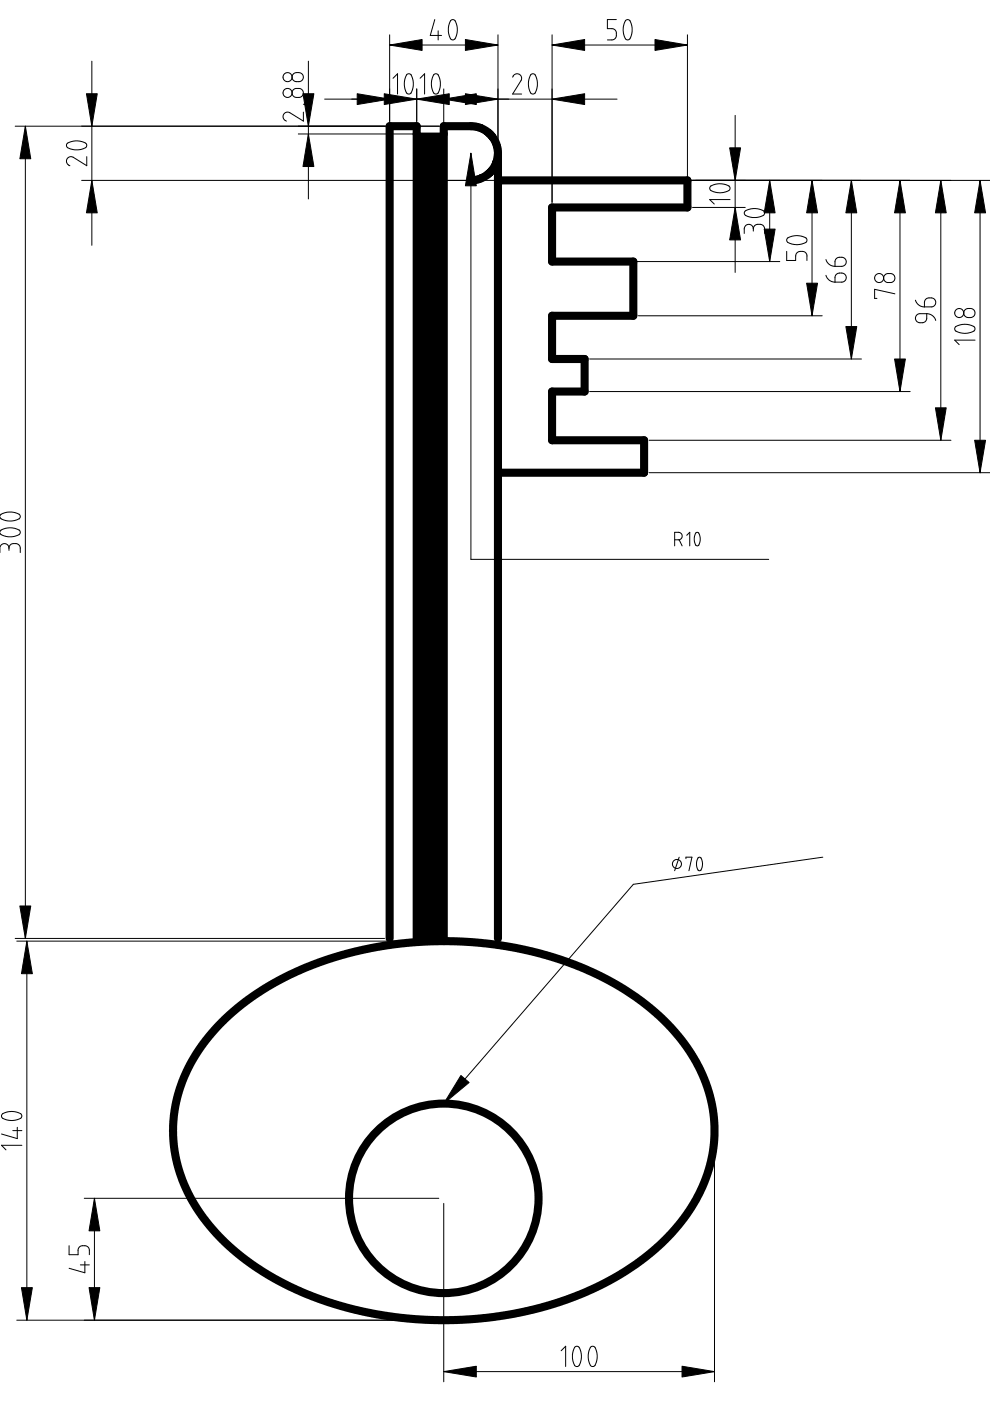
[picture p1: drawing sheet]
<svg xmlns="http://www.w3.org/2000/svg" width="210mm" height="297mm" viewBox="0 0 210 297" stroke-linecap="round" stroke-linejoin="round" font-family="sans-serif">
<path d="M88.3 28.4h5.8v170.6h-5.8z" fill-rule="evenodd" fill="#000"/>
<g fill="none" stroke="#000" stroke-width=".21">
<path d="M19.5 13v39M62.2 19l.5-.2 1.1 .1 .5 .5-.1 .8-.7 .5-1-.1-.6-.7 .1-.5zM62.2 15.7l.7-.3 1 .2 .4 .6-.2 .7-.7 .4-1-.1-.5-.6 .1-.5zM65.4 13v29.2M82.6 7.4v29.8M82.6 9.5h23M83.3 16.6l1-1v4.3M86.2 15.8l.6-.2 .4 .3 .4 1.4-.1 1.7-.3 .7-.4 .2-.6-.2-.5-1.4 .1-1.4zM88.3 18.9v12.5M89.1 16.6l.9-1v4.3M92 15.8l.3-.2 .5 .1 .5 1.4 .1 1.1-.2 .8-.3 .7-.4 .2-.5-.1-.5-1.4v-1.3zM92.2 4.1l-1 3.4h2.4"/>
<path d="M92.9 6.5v2M94.1 18.9v12.5M95.5 4.4l.5-.3 .4 .2 .5 1.5-.1 1.8-.3 .6-.4 .3-.6-.2-.4-1.4v-1.4zM105.6 7.4v29.8M108.7 16.4l.3-.5 .5-.3 .6 .1 .4 .5v.8l-1.8 2.9h1.9M112.5 15.9l.4-.3 .4 .1 .6 1.6-.1 1.7-.3 .7-.4 .2-.6-.2-.4-1.4v-1.4zM117.1 7.4v35.5M117.1 9.5h28.7M130.7 4.1h-1.9v2h1.2l.5 .3 .2 .5v.8l-.3 .5-.6 .3h-1M132.6 4.4l.4-.3 .5 .3 .5 1.4-.1 1.7-.3 .7-.4 .3-.6-.2-.4-1.4v-1.4zM145.8 7.4v35.5M3.2 26.8h95.6"/>
<path d="M5.4 26.8v172.2M14.2 30.5l1.3-.6h1.2l1.5 .5 .2 .5-.2 .4-.5 .2-1.8 .3-1.6-.5-.2-.4zM17.3 38.2h88.3M18.4 33.2v1.9l-3.3-1.9-.7 .2-.3 .6 .1 .7 .6 .4M63.2 28.4h27.9M64.3 23.8v1.9l-3-1.9-.8 .1-.4 .5-.1 .4 .3 .6 .4 .3M64.3 22.1l1 .2M68.8 21h62M99.8 32.5v86.1h63.2M146.3 38.2h63.7M150.6 39.5l1.1-.4 1.3-.1 1.6 .4 .2 .6-.2 .4-.6 .2-.9 .3h-.9l-1.5-.5-.2-.5zM155.9 24.5v33.3"/>
<path d="M163.2 38.2v17.3M172.2 38.2v28.8M180.5 38.2v37.9M190.8 38.2v44.8M199.5 38.2v55.1M207.8 38.2v62M134.8 55.5h30.5M146.8 44h11.2M154.8 42.3h-4.3l.9 1M157.9 44.8l1.2-.5 1.1-.1 1.5 .4 .3 .2 .1 .4-.2 .4-.5 .3-1.8 .2-1.6-.4-.2-.5zM159.7 48.5l-.4-.7-.5-.2-.5 .1-.5 .6v1.2M159.7 48.5l.1-.5 .4-.3 .4-.1h.9l.6 .6v1.3"/>
<path d="M159.7 48.5v.5M166.8 53.3v1.9h1.9l.1-1.4 .3-.3 .6-.2h.7l.5 .3 .2 .5v1.1M167 50.5l1.1-.5h1.4l1.4 .5 .2 .6-.2 .3-.8 .3-1.7 .1-1.4-.4-.2-.4zM175.1 58.4l.3 .6 .5 .4 1.1 .4M175.1 55l.8 1.1 1.1 .4M177.3 58.2l.6-.3 1 .1 .5 .5-.1 .8-.6 .5h-1.7v-1.1zM177.3 54.9l.6-.4 1 .2 .5 .5v.7l-.3 .3-.4 .3h-1.7v-1.1zM187.6 58.3l.6-.3 1.1 .1 .4 .7-.1 .7-.6 .4-1.1-.1-.5-.7v-.4zM125 76.1h57.6M135.4 67h38.9M189.7 62.3l-4.3-1v2h.5M194.1 63.6l.2 .5 .6 .6 1.1 .4"/>
<path d="M194.3 66.8l.7-.3h1.5l-.1 1.4-.7 .5h-1l-.4-.3-.2-.5zM196.2 63.5l.6-.3h1l.6 .6-.1 .7-.2 .4-.5 .2h-1.6v-1zM196.5 66.5l.6 .1 .6 .3 .4 .5 .3 .5M202.6 69.3l1-.4 1.4-.1 1.5 .4 .2 .5-.2 .5-.7 .3-1.7 .2-1.5-.5-.2-.4zM204.6 65.7l.6-.3 1 .1 .5 .7-.1 .6-.6 .5-1.1-.1-.6-.7zM206.7 72.1h-4.3l1 1M125 83h68M137.6 93.3h64M0 116.2v1M0 116.1l.3-.6 .8-.2 .6 .2 .2 .7M0 112.8l.2-.4 .6-.3 1.6-.2 1.7 .5 .2 .4-.2 .5-1.6 .5-1.7-.2-.7-.3-.1-.3M0 109.4l.2-.4 .6-.2 1.7-.2 1.5 .4 .3 .4-.2 .6-1.7 .5-1.6-.3-.6-.2-.2-.4"/>
<path d="M1.9 116.2l.4-.8 .4-.1h.9l.6 .5 .1 1.4M1.9 116.2v.5M137.6 100.2h72.4M143 114.4h1l.4-.1 .2-.5-.1-.6-.6-.3h-.9v2.8M144 114.4l.6 1.3M145.6 113.5l.6-.6v2.8M147.6 113l.3-.1 .2 .1 .4 1-.2 1.3-.4 .4-.4-.2-.3-1v-.7zM3.2 199h78.3M3.6 199.5h89.4M5.7 199.5v80.4M88.3 199h5.8M144 181.7l-1 2.9"/>
<path d="M145.4 182.1v-.4h1.3l-.6 2.9M148 181.9l.3-.2 .3 .1 .3 1v1.1l-.2 .5-.3 .2-.5-.2-.2-.9v-.9zM174.5 181.7l-40.2 5.8-40.2 46.5M.5 236.2l1.1-.5h1.3l1.5 .4 .2 .5-.2 .5-.6 .2-1.7 .3-1.5-.5-.3-.4zM2.7 239.7h1.9M3.7 239v2.4l-3.4-1M4.6 242.8h-4.3l1 1M17.9 254.1h75.1M20 254.1v25.8M94.1 255.1v37.9M151.5 240.2v52.8M3.6 279.9h89.9"/>
<path d="M14.6 264.1v1.9h2v-1.2l.2-.4 .6-.3h.8l.5 .3 .2 .5v1.1M17 268.2h1.9M18 267.5v2.4l-3.4-1M94.1 290.8h57.4M119 286.4l.9-1v4.3M121.9 285.6l.3-.2 .5 .2 .5 1.4 .1 .8-.2 1-.3 .7-.4 .2-.5-.2-.5-1.4v-1.3zM125.2 285.6l.3-.2 .6 .2 .5 1.3-.1 1.8-.3 .8-.4 .2-.6-.2-.5-1.4 .1-1.2z"/>
<circle cx="61" cy="16.3" r=".96"/>
<circle cx="61" cy="19.7" r=".96"/>
<circle cx="186.4" cy="59" r=".96"/>
<circle cx="203.4" cy="66.4" r=".96"/>
<circle cx="143.5" cy="183.2" r=".96"/>
</g>
<path d="M88.3 28.4h5.8" fill="none" stroke="#000" stroke-width=".59"/>
<g fill="#000" stroke="#000" stroke-width=".21">
<path d="M82.6 9.5l6.9-1.1v2.3zM98.7 8.4l6.9 1.1-6.9 1.2zM117.1 9.5l6.9-1.1v2.3zM138.9 8.4l6.9 1.1-6.9 1.2zM5.4 26.8l1.1 6.9h-2.3zM18.3 19.9h2.3l-1.1 6.9zM19.5 38.2l1.1 6.9h-2.3zM64.2 19.9h2.3l-1.1 6.9zM65.4 28.4l1.1 6.9h-2.3zM75.7 19.9l6.9 1.1-6.9 1.2zM88.3 21l6.9-1.1v2.3zM81.5 19.9l6.8 1.1-6.8 1.2z"/>
<path d="M94.1 21l6.9-1.1v2.3zM99.8 32.5l1.2 6.9h-2.3zM98.7 19.9l6.9 1.1-6.9 1.2zM117.1 21l6.9-1.1v2.3zM154.7 31.3h2.3l-1.1 6.9zM163.2 38.2l1.1 6.9h-2.3zM172.2 38.2l1.1 6.9h-2.3zM180.5 38.2l1.2 6.9h-2.4zM190.8 38.2l1.2 6.9h-2.3zM199.5 38.2l1.1 6.9h-2.3zM207.8 38.2l1.2 6.9h-2.3zM155.9 44l1.1 6.9h-2.3z"/>
<path d="M162 48.6h2.3l-1.1 6.9zM171 60h2.3l-1.1 7zM179.3 69.2h2.4l-1.2 6.9zM189.7 76.1h2.3l-1.2 6.9zM198.3 86.5h2.3l-1.1 6.8zM206.7 93.3h2.3l-1.2 6.9zM4.2 192.1h2.3l-1.1 6.9zM5.7 199.5l1.2 6.9h-2.3zM97.7 228l1.8 1.5-5.4 4.5zM20 254.1l1.2 6.9h-2.3zM4.6 273h2.3l-1.2 6.9zM18.9 273h2.3l-1.2 6.9z"/>
<path d="M94.1 290.8l6.9-1.1v2.3zM144.6 289.7l6.9 1.1-6.9 1.2z"/>
</g>
<g fill="none" stroke="#000" stroke-width="1.7">
<path d="M99.8 38.2l1.3-.1 1.2-.4 1.1-.7 1.2-1.2 .6-1.3 .4-1.5-.1-1.5-.5-1.5-.6-1-.8-.9-1.3-.8-.8-.3-1.4-.2h-6v172.7M105.6 38.2h40.2v5.8h-28.7v11.5h17.2v11.5h-17.2v9.1h6.9v6.9h-6.9v10.3h19.5v6.9h-31M105.6 32.5v166.5M82.6 199v-172.2h5.7v172.2M46.7 217.1l2.6-2.5 3.2-2.6 3.7-2.5 4.1-2.3 3.4-1.6 3.9-1.6 4.7-1.5 4.8-1.2 4.9-.9 5.1-.6 4.9-.2h4.9l4.9 .3 4.4 .5 4.9 .9 4.8 1.2 4.2 1.4 4.4 1.7 3.9 1.9 3.6 2 4 2.8 3.7 3 2.5 2.5 2.9 3.4 1.7 2.6 1.9 3.6 1.4 3.4 .9 3.4 .4 3.4 .1 3.1-.4 3.6-.8 3.8-1.9 4.6-2.2 3.9-3.1 4.1-3.4 3.5-4.1 3.3-4.8 3.1-4.7 2.5-4.9 2.1-5.3 1.7-6.7 1.6-6.3 .9-6 .5-6.7-.1-5.4-.4-5.8-.9-6.7-1.6-6-2-4.8-2.1-5.4-3-5.1-3.5-4.3-3.9-3.1-3.5-2.7-4.1-2-4-1.4-4.2-.6-3.8-.2-4.2 .2-2.3 .5-2.7 .5-2.2 1-2.8 2-3.9 2.2-3.4z"/>
<circle cx="94.1" cy="254.1" r="20.1"/>
</g>
</svg>
